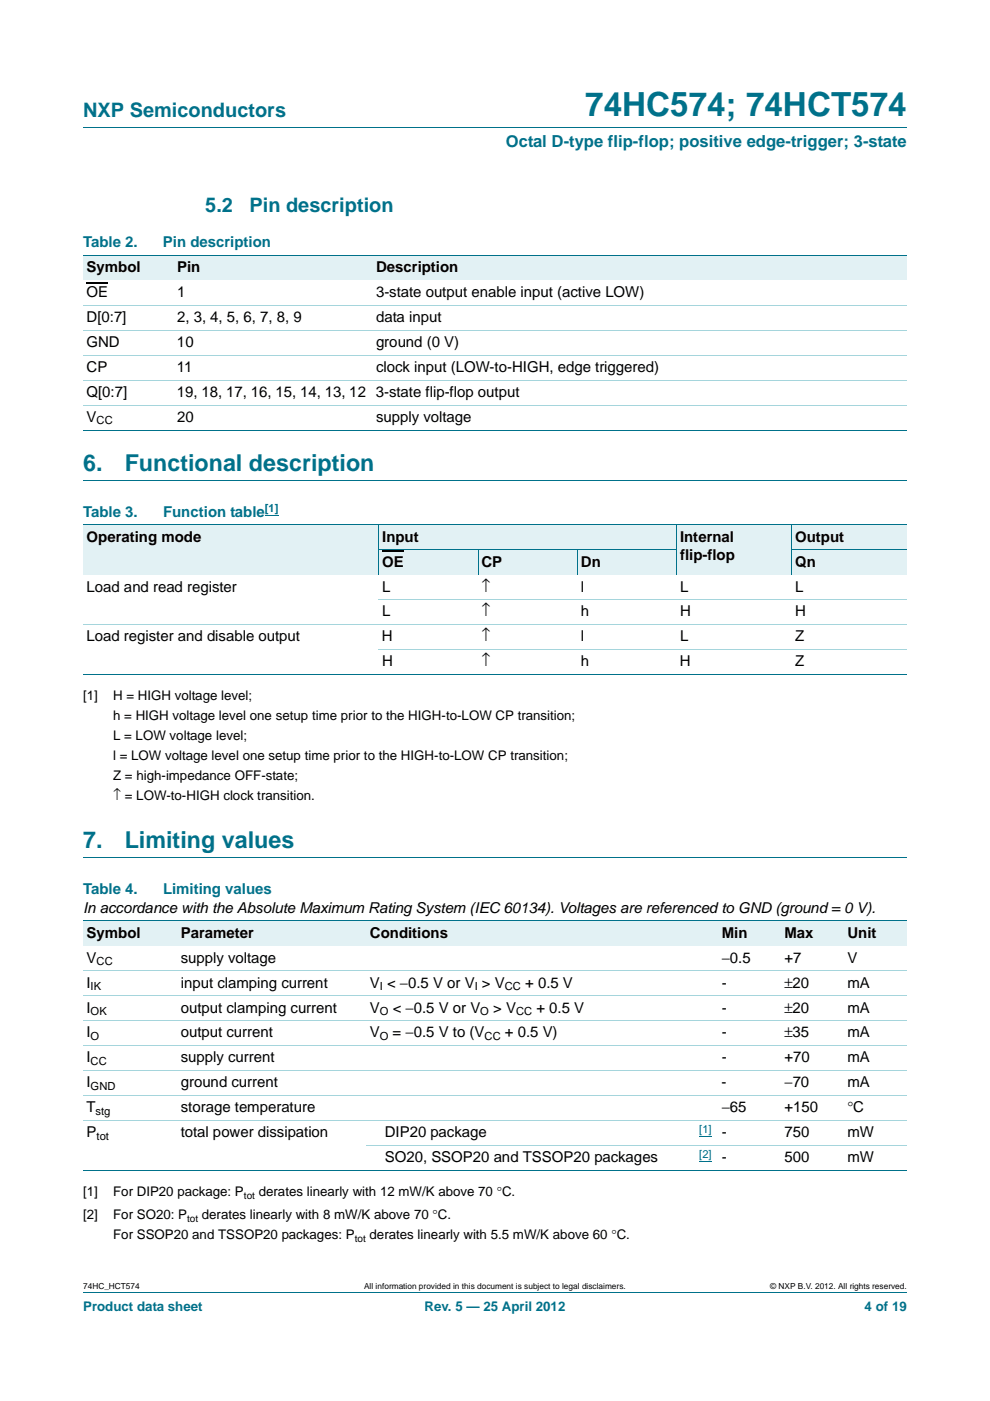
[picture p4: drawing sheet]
<svg xmlns="http://www.w3.org/2000/svg" width="210mm" height="297mm" viewBox="0 0 210 297" stroke-linecap="round" stroke-linejoin="round" font-family="sans-serif">
<defs><g id="words">
<text font-size="7" fill="#00718a" x="124.1" y="24.6">74HC574; 74HCT574</text>
<g font-size="4.9" fill="#00718a">
<text x="17.6" y="99.8">6.</text>
<text x="26.4" y="99.8">Functional description</text>
<text x="17.6" y="179.9">7.</text>
<text x="26.5" y="179.9">Limiting values</text>
</g>
<g font-size="4.2" fill="#00718a">
<text x="17.6" y="24.9">NXP Semiconductors</text>
<text x="43.5" y="45">5.2</text>
<text x="52.9" y="45">Pin description</text>
</g>
<text font-size="3.5" fill="#00718a" x="107.3" y="31.1">Octal D-type flip-flop; positive edge-trigger; 3-state</text>
<g font-size="3.2" fill="#00718a">
<text x="17.6" y="52.4">Table 2.</text>
<text x="34.6" y="52.4">Pin description</text>
<text x="17.6" y="109.5">Table 3.</text>
<text x="34.6" y="109.5">Function table</text>
<text x="17.6" y="189.6">Table 4.</text>
<text x="34.6" y="189.6">Limiting values</text>
</g>
<g font-size="3.2">
<text x="18.4" y="57.7">Symbol</text>
<text x="37.5" y="57.7">Pin</text>
<text x="79.7" y="57.7">Description</text>
<text x="18.4" y="63">OE</text>
<text x="37.5" y="63">1</text>
<text x="79.7" y="63">3-state output enable input (active LOW)</text>
<text x="18.4" y="68.3">D[0:7]</text>
<text x="37.5" y="68.3">2, 3, 4, 5, 6, 7, 8, 9</text>
<text x="79.7" y="68.3">data input</text>
<text x="18.4" y="73.6">GND</text>
<text x="37.5" y="73.6">10</text>
<text x="79.7" y="73.6">ground (0 V)</text>
<text x="18.4" y="78.8">CP</text>
<text x="37.5" y="78.8">11</text>
<text x="79.7" y="78.8">clock input (LOW-to-HIGH, edge triggered)</text>
<text x="18.4" y="84.1">Q[0:7]</text>
<text x="18.4" y="89.4">V</text>
<text x="37.5" y="84.1">19, 18, 17, 16, 15, 14, 13, 12 3-state flip-flop output</text>
<text x="37.5" y="89.4">20</text>
<text x="79.7" y="89.4">supply voltage</text>
<text x="18.4" y="114.8">Operating mode</text>
<text x="81" y="114.8">Input</text>
<text x="144.2" y="114.8">Internal</text>
<text x="144.2" y="118.7">flip-flop</text>
<text x="168.6" y="114.8">Output</text>
<text x="18.4" y="125.4">Load and read register</text>
<text x="81" y="125.4">L</text>
<text x="81" y="120.1">OE</text>
<text x="102.1" y="125.4">↑</text>
<text x="102.1" y="120.1">CP</text>
<text x="123.1" y="125.4">l</text>
<text x="123.1" y="120.1">Dn</text>
<text x="144.2" y="125.4">L</text>
<text x="168.6" y="125.4">L</text>
<text x="168.6" y="120.1">Qn</text>
<text x="81" y="130.7">L</text>
<text x="102.1" y="130.7">↑</text>
<text x="123.1" y="130.7">h</text>
<text x="144.2" y="130.7">H</text>
<text x="168.6" y="130.7">H</text>
<text x="18.3" y="136">Load register and disable output</text>
<text x="81" y="136">H</text>
<text x="102.1" y="136">↑</text>
<text x="123.1" y="136">l</text>
<text x="144.2" y="136">L</text>
<text x="168.6" y="136">Z</text>
<text x="81" y="141.3">H</text>
<text x="102.1" y="141.3">↑</text>
<text x="123.1" y="141.3">h</text>
<text x="144.2" y="141.3">H</text>
<text x="168.6" y="141.3">Z</text>
<text x="17.6" y="193.5">In accordance with the Absolute Maximum Rating System (IEC 60134). Voltages are referenced to GND (ground = 0 V).</text>
<text x="18.4" y="198.8">Symbol</text>
<text x="38.3" y="198.8">Parameter</text>
<text x="78.4" y="198.8">Conditions</text>
<text x="153" y="198.8">Min</text>
<text x="166.3" y="198.8">Max</text>
<text x="179.7" y="198.8">Unit</text>
<text x="18.4" y="204.1">V</text>
<text x="18.4" y="209.4">I</text>
<text x="38.3" y="204.1">supply voltage</text>
<text x="38.3" y="209.4">input clamping current</text>
<text x="78.4" y="209.4">V &lt; −0.5 V or V &gt; V</text>
<text x="111.4" y="209.4">+ 0.5 V</text>
<text x="153" y="204.1">−0.5</text>
<text x="153" y="209.4">-</text>
<text x="166.3" y="209.4">±20</text>
<text x="166.3" y="204.1">+7</text>
<text x="179.7" y="204.1">V</text>
<text x="179.7" y="209.4">mA</text>
<text x="18.4" y="214.7">I</text>
<text x="38.3" y="214.7">output clamping current</text>
<text x="78.4" y="214.7">V</text>
<text x="83.3" y="214.7">&lt; −0.5 V or V</text>
<text x="104.6" y="214.7">&gt; V</text>
<text x="113.7" y="214.7">+ 0.5 V</text>
<text x="153" y="214.7">-</text>
<text x="166.3" y="214.7">±20</text>
<text x="179.7" y="214.7">mA</text>
<text x="18.4" y="220">I</text>
<text x="38.3" y="220">output current</text>
<text x="78.4" y="220">V</text>
<text x="83.2" y="220">= −0.5 V to (V</text>
<text x="107" y="220">+ 0.5 V)</text>
<text x="153" y="220">-</text>
<text x="166.3" y="220">±35</text>
<text x="179.7" y="220">mA</text>
<text x="18.4" y="225.3">I</text>
<text x="38.3" y="225.3">supply current</text>
<text x="153" y="225.3">-</text>
<text x="166.3" y="225.3">+70</text>
<text x="179.7" y="225.3">mA</text>
<text x="18.4" y="230.5">I</text>
<text x="38.3" y="230.5">ground current</text>
<text x="153" y="230.5">-</text>
<text x="166.3" y="230.5">−70</text>
<text x="179.7" y="230.5">mA</text>
<text x="18.4" y="235.8">T</text>
<text x="38.3" y="235.8">storage temperature</text>
<text x="153" y="235.8">−65</text>
<text x="166.3" y="235.8">+150</text>
<text x="179.7" y="235.8">°C</text>
<text x="18.4" y="241.1">P</text>
<text x="38.3" y="241.1">total power dissipation</text>
<text x="81.6" y="241.1">DIP20 package</text>
<text x="153" y="241.1">-</text>
<text x="166.3" y="241.1">750</text>
<text x="179.7" y="241.1">mW</text>
<text x="81.6" y="246.4">SO20, SSOP20 and TSSOP20 packages</text>
<text x="153" y="246.4">-</text>
<text x="166.3" y="246.4">500</text>
<text x="179.7" y="246.4">mW</text>
</g>
<g font-size="2.8">
<text x="17.6" y="148.5">[1]</text>
<text x="24" y="148.5">H = HIGH voltage level;</text>
<text x="24" y="152.7">h = HIGH voltage level one setup time prior to the HIGH-to-LOW CP transition;</text>
<text x="24" y="156.9">L = LOW voltage level;</text>
<text x="24" y="161.2">l = LOW voltage level one setup time prior to the HIGH-to-LOW CP transition;</text>
<text x="24" y="165.4">Z = high-impedance OFF-state;</text>
<text x="24" y="169.6">↑ = LOW-to-HIGH clock transition.</text>
<text x="17.6" y="253.6">[1]</text>
<text x="24" y="253.6">For DIP20 package: P</text>
<text x="54.9" y="253.6">derates linearly with 12 mW/K above 70 °C.</text>
<text x="17.6" y="258.5">[2]</text>
<text x="24" y="262.8">For SSOP20 and TSSOP20 packages: P</text>
<text x="24" y="258.5">For SO20: P</text>
<text x="42.8" y="258.5">derates linearly with 8 mW/K above 70 °C.</text>
<text x="78.4" y="262.8">derates linearly with 5.5 mW/K above 60 °C.</text>
</g>
<g font-size="2.8" fill="#00718a">
<text x="17.6" y="277.9">Product data sheet</text>
<text x="90" y="277.9">Rev. 5 — 25 April 2012</text>
<text x="183.3" y="277.9">4 of 19</text>
</g>
<g font-size="2.4">
<text x="20.5" y="90">CC</text>
<text x="19.2" y="210">IK</text>
<text x="20.5" y="204.7">CC</text>
<text x="80.5" y="210">I</text>
<text x="100.6" y="210">I</text>
<text x="107" y="210">CC</text>
<text x="19.2" y="215.2">OK</text>
<text x="80.5" y="215.2">O</text>
<text x="101.8" y="215.2">O</text>
<text x="109.4" y="215.2">CC</text>
<text x="19.2" y="220.5">O</text>
<text x="80.5" y="220.5">O</text>
<text x="102.7" y="220.5">CC</text>
<text x="19.2" y="225.8">CC</text>
<text x="19.2" y="231.1">GND</text>
<text x="20.3" y="236.4">stg</text>
<text x="20.5" y="241.7">tot</text>
</g>
<g font-size="2.4" fill="#00f">
<text x="56.2" y="108.6">[1]</text>
<text x="148.3" y="240.2">[1]</text>
<text x="148.3" y="245.5">[2]</text>
</g>
<g font-size="2.1">
<text x="51.7" y="254.1">tot</text>
<text x="39.7" y="259">tot</text>
<text x="75.2" y="263.3">tot</text>
</g>
<g font-size="1.8">
<text x="17.6" y="273.3">74HC_HCT574</text>
<text x="77.2" y="273.3">All information provided in this document is subject to legal disclaimers.</text>
<text x="163.3" y="273.3">© NXP B.V. 2012. All rights reserved.</text>
</g>
</g></defs>
<path d="M17.6 27h174.7M17.6 101.8h174.7M17.6 181.9h174.7M17.6 273.9h174.7" fill="none" stroke="#00718a" stroke-width=".21"/>
<g fill="#e2f1f4">
<path d="M17.6 54.1h19.2v5.3h-19.2z"/>
<path d="M36.8 54.1h42.2v5.3h-42.2z"/>
<path d="M79 54.1h113.3v5.3h-113.3z"/>
</g>
<path d="M18.4 60h4.5" fill="none" stroke="#000" stroke-width=".23"/>
<path d="M17.6 54.1h174.7M17.6 91.2h174.7" fill="none" stroke="#00718a" stroke-width=".21"/>
<path d="M17.6 64.7h174.7M17.6 70h174.7M17.6 75.3h174.7M17.6 80.6h174.7M17.6 85.9h174.7" fill="none" stroke="#a5d5dc" stroke-width=".21"/>
<path d="M56.2 109.3h2.9" fill="none" stroke="#00f" stroke-width=".21"/>
<g fill="#e2f1f4">
<path d="M17.6 111.3h62.7v10.6h-62.7z"/>
<path d="M80.3 111.3h63.2v5.3h-63.2z"/>
<path d="M143.5 111.3h24.4v10.6h-24.4z"/>
<path d="M167.9 111.3h24.4v5.3h-24.4z"/>
<path d="M80.3 116.6h21.1v5.3h-21.1z"/>
</g>
<path d="M81 116.8h4.6" fill="none" stroke="#000" stroke-width=".34"/>
<g fill="#e2f1f4">
<path d="M101.4 116.6h21v5.3h-21z"/>
<path d="M122.4 116.6h21.1v5.3h-21.1z"/>
<path d="M167.9 116.6h24.4v5.3h-24.4z"/>
</g>
<path d="M17.6 111.3h174.7M80.3 116.6h63.2M80.3 111.3v10.6M101.4 116.5v5.4M122.4 116.5v5.4M143.5 111.3v10.6M167.8 116.6h24.5M167.9 111.3v10.6M17.6 143h174.7" fill="none" stroke="#00718a" stroke-width=".21"/>
<path d="M17.6 132.5h174.7M80.3 127.2h112M80.3 137.8h112" fill="none" stroke="#a5d5dc" stroke-width=".21"/>
<g fill="#e2f1f4">
<path d="M17.6 195.3h20v5.3h-20z"/>
<path d="M37.6 195.3h40.1v5.3h-40.1z"/>
<path d="M77.7 195.3h65.7v5.3h-65.7z"/>
<path d="M143.4 195.3h22.2v5.3h-22.2z"/>
<path d="M165.6 195.3h13.3v5.3h-13.3z"/>
<path d="M178.9 195.3h13.4v5.3h-13.4z"/>
</g>
<path d="M148.3 240.9h2.6M148.3 246.2h2.6" fill="none" stroke="#00f" stroke-width=".21"/>
<path d="M17.6 195.3h174.7M17.6 248.2h174.7" fill="none" stroke="#00718a" stroke-width=".21"/>
<path d="M17.6 205.8h174.7M17.6 211.1h174.7M17.6 216.4h174.7M17.6 221.7h174.7M17.6 227h174.7M17.6 232.3h174.7M17.6 237.6h174.7M77.7 242.9h114.6" fill="none" stroke="#a5d5dc" stroke-width=".21"/>
<use href="#words"/>
</svg>
